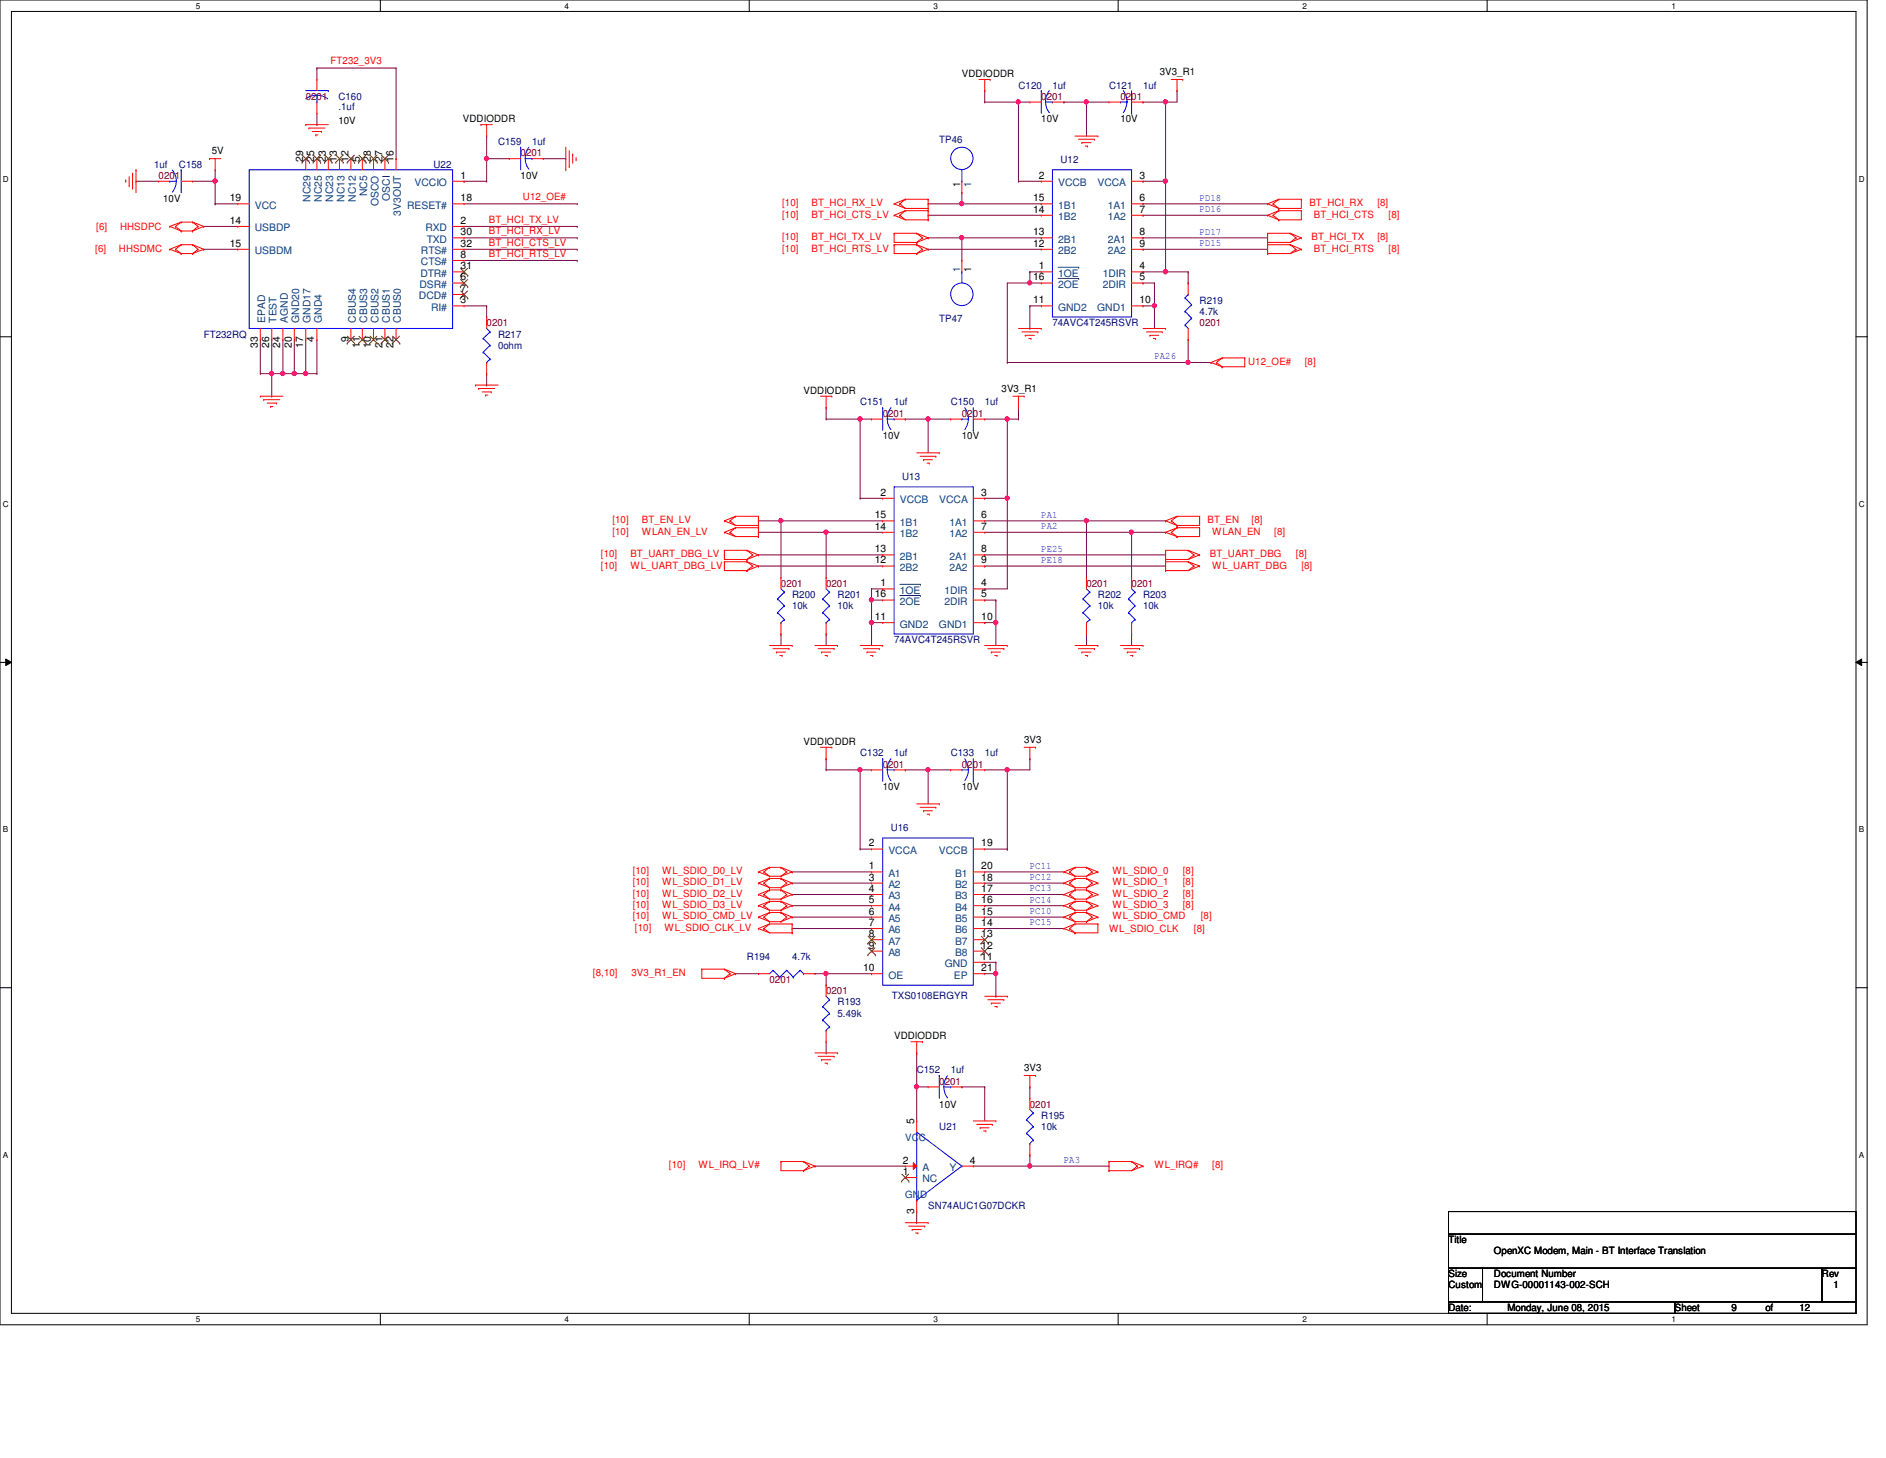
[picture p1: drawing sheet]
<svg xmlns="http://www.w3.org/2000/svg" width="279mm" height="216mm" viewBox="0 0 279 216" stroke-linecap="round" stroke-linejoin="round" font-family="sans-serif">
<defs><g id="words">
<g font-size="1.5" fill="#f00">
<text x="49" y="9.5">FT232_3V3</text>
<text x="77.5" y="29.6">U12_OE#</text>
<text x="14.3" y="34.1">[6]</text>
<text x="17.8" y="34.1">HHSDPC</text>
<text x="72.4" y="33">BT_HCI_TX_LV</text>
<text x="72.4" y="34.7">BT_HCI_RX_LV</text>
<text x="115.9" y="30.5">[10]</text>
<text x="115.9" y="35.6">[10]</text>
<text x="115.9" y="32.2">[10]</text>
<text x="120.2" y="30.5">BT_HCI_RX_LV</text>
<text x="120.2" y="35.6">BT_HCI_TX_LV</text>
<text x="120.2" y="32.2">BT_HCI_CTS_LV</text>
<text x="194" y="30.5">BT_HCI_RX</text>
<text x="194.3" y="35.6">BT_HCI_TX</text>
<text x="194.6" y="32.2">BT_HCI_CTS</text>
<text x="204" y="35.6">[8]</text>
<text x="204" y="30.5">[8]</text>
<text x="205.7" y="32.2">[8]</text>
<text x="14.1" y="37.3">[6]</text>
<text x="17.6" y="37.3">HHSDMC</text>
<text x="72.4" y="36.4">BT_HCI_CTS_LV</text>
<text x="72.4" y="38">BT_HCI_RTS_LV</text>
<text x="115.9" y="37.3">[10]</text>
<text x="120.2" y="37.3">BT_HCI_RTS_LV</text>
<text x="194.6" y="37.3">BT_HCI_RTS</text>
<text x="205.7" y="37.3">[8]</text>
<text x="184.9" y="54">U12_OE#</text>
<text x="193.3" y="54">[8]</text>
<text x="90.7" y="77.5">[10]</text>
<text x="95.1" y="77.5">BT_EN_LV</text>
<text x="178.9" y="77.5">BT_EN</text>
<text x="185.4" y="77.5">[8]</text>
<text x="89" y="82.5">[10]</text>
<text x="90.7" y="79.2">[10]</text>
<text x="93.4" y="82.5">BT_UART_DBG_LV</text>
<text x="95.1" y="79.2">WLAN_EN_LV</text>
<text x="179.2" y="82.5">BT_UART_DBG</text>
<text x="179.6" y="79.2">WLAN_EN</text>
<text x="188.8" y="79.2">[8]</text>
<text x="192" y="82.5">[8]</text>
<text x="89" y="84.2">[10]</text>
<text x="93.4" y="84.2">WL_UART_DBG_LV</text>
<text x="179.6" y="84.2">WL_UART_DBG</text>
<text x="192.8" y="84.2">[8]</text>
<text x="93.7" y="131.1">[10]</text>
<text x="93.7" y="129.5">[10]</text>
<text x="98.1" y="131.1">WL_SDIO_D1_LV</text>
<text x="98.1" y="129.5">WL_SDIO_D0_LV</text>
<text x="164.8" y="131.1">WL_SDIO_1</text>
<text x="164.8" y="129.5">WL_SDIO_0</text>
<text x="175.2" y="131.1">[8]</text>
<text x="175.2" y="129.5">[8]</text>
<text x="93.7" y="134.5">[10]</text>
<text x="93.7" y="132.8">[10]</text>
<text x="93.7" y="136.1">[10]</text>
<text x="94.1" y="137.8">[10]</text>
<text x="98.1" y="134.5">WL_SDIO_D3_LV</text>
<text x="98.1" y="132.8">WL_SDIO_D2_LV</text>
<text x="98.1" y="136.1">WL_SDIO_CMD_LV</text>
<text x="98.4" y="137.8">WL_SDIO_CLK_LV</text>
<text x="164.8" y="134.5">WL_SDIO_3</text>
<text x="164.8" y="132.8">WL_SDIO_2</text>
<text x="164.8" y="136.1">WL_SDIO_CMD</text>
<text x="175.2" y="134.5">[8]</text>
<text x="175.2" y="132.8">[8]</text>
<text x="177.9" y="136.1">[8]</text>
<text x="164.3" y="138">WL_SDIO_CLK</text>
<text x="176.9" y="138">[8]</text>
<text x="87.8" y="144.5">[8,10]</text>
<text x="93.6" y="144.5">3V3_R1_EN</text>
<text x="99.1" y="173">[10]</text>
<text x="103.5" y="173">WL_IRQ_LV#</text>
<text x="171" y="173">WL_IRQ#</text>
<text x="179.6" y="173">[8]</text>
</g>
<g font-size="1.5">
<text x="142.5" y="11.4">VDDIODDR</text>
<text x="171.8" y="11.1">3V3_R1</text>
<text x="31.4" y="22.8">5V</text>
<text x="44.9" y="24" transform="rotate(-90 44.9 24)">29</text>
<text x="46.6" y="24" transform="rotate(-90 46.6 24)">25</text>
<text x="48.3" y="24" transform="rotate(-90 48.3 24)">23</text>
<text x="49.9" y="24" transform="rotate(-90 49.9 24)">13</text>
<text x="50.1" y="18.3">10V</text>
<text x="51.6" y="24" transform="rotate(-90 51.6 24)">12</text>
<text x="53.3" y="24" transform="rotate(-90 53.3 24)">5</text>
<text x="54.9" y="24" transform="rotate(-90 54.9 24)">28</text>
<text x="56.6" y="24" transform="rotate(-90 56.6 24)">27</text>
<text x="58.3" y="24" transform="rotate(-90 58.3 24)">16</text>
<text x="68.6" y="18.1">VDDIODDR</text>
<text x="154.3" y="18.1">10V</text>
<text x="166" y="18.1">10V</text>
<text x="24.2" y="29.9">10V</text>
<text x="34" y="29.8">19</text>
<text x="68.2" y="26.5">1</text>
<text x="68.2" y="29.8">18</text>
<text x="77.1" y="26.5">10V</text>
<text x="142.2" y="27.7" transform="rotate(-90 142.2 27.7)">1</text>
<text x="153" y="29.8">15</text>
<text x="153.9" y="26.5">2</text>
<text x="168.8" y="26.5">3</text>
<text x="168.8" y="29.8">6</text>
<text x="34" y="33.1">14</text>
<text x="68.2" y="33.1">2</text>
<text x="68.2" y="34.8">30</text>
<text x="153" y="31.5">14</text>
<text x="153" y="34.8">13</text>
<text x="168.8" y="31.5">7</text>
<text x="168.8" y="34.8">8</text>
<text x="34" y="36.5">15</text>
<text x="68.2" y="36.5">32</text>
<text x="68.2" y="38.2">8</text>
<text x="68.2" y="39.9">31</text>
<text x="68.2" y="41.5">6</text>
<text x="143.9" y="40.3" transform="rotate(-90 143.9 40.3)">1</text>
<text x="153" y="36.5">12</text>
<text x="153" y="41.5">16</text>
<text x="153.9" y="39.9">1</text>
<text x="168.8" y="36.5">9</text>
<text x="168.8" y="39.9">4</text>
<text x="168.8" y="41.5">5</text>
<text x="68.2" y="43.2">7</text>
<text x="68.2" y="44.9">3</text>
<text x="153" y="44.9">11</text>
<text x="168.8" y="44.9">10</text>
<text x="38.2" y="51.5" transform="rotate(-90 38.2 51.5)">33</text>
<text x="39.9" y="51.5" transform="rotate(-90 39.9 51.5)">26</text>
<text x="41.5" y="51.5" transform="rotate(-90 41.5 51.5)">24</text>
<text x="43.2" y="51.5" transform="rotate(-90 43.2 51.5)">20</text>
<text x="44.9" y="51.5" transform="rotate(-90 44.9 51.5)">17</text>
<text x="46.6" y="50.7" transform="rotate(-90 46.6 50.7)">4</text>
<text x="51.6" y="50.7" transform="rotate(-90 51.6 50.7)">9</text>
<text x="53.3" y="51.5" transform="rotate(-90 53.3 51.5)">11</text>
<text x="54.9" y="51.5" transform="rotate(-90 54.9 51.5)">10</text>
<text x="56.6" y="51.5" transform="rotate(-90 56.6 51.5)">21</text>
<text x="58.3" y="51.5" transform="rotate(-90 58.3 51.5)">22</text>
<text x="119" y="58.4">VDDIODDR</text>
<text x="148.4" y="58">3V3_R1</text>
<text x="130.8" y="65.1">10V</text>
<text x="142.5" y="65.1">10V</text>
<text x="129.6" y="76.8">15</text>
<text x="130.4" y="73.4">2</text>
<text x="145.4" y="73.4">3</text>
<text x="145.4" y="76.8">6</text>
<text x="129.6" y="78.4">14</text>
<text x="129.6" y="81.8">13</text>
<text x="129.6" y="83.4">12</text>
<text x="145.4" y="78.4">7</text>
<text x="145.4" y="81.8">8</text>
<text x="145.4" y="83.4">9</text>
<text x="129.6" y="88.5">16</text>
<text x="130.4" y="86.8">1</text>
<text x="145.4" y="86.8">4</text>
<text x="145.4" y="88.5">5</text>
<text x="129.6" y="91.8">11</text>
<text x="145.4" y="91.8">10</text>
<text x="119" y="110.3">VDDIODDR</text>
<text x="151.7" y="110">3V3</text>
<text x="130.8" y="117.1">10V</text>
<text x="142.5" y="117.1">10V</text>
<text x="128.7" y="125.3">2</text>
<text x="145.4" y="125.3">19</text>
<text x="128.7" y="128.7">1</text>
<text x="128.7" y="130.4">3</text>
<text x="145.4" y="128.7">20</text>
<text x="145.4" y="130.4">18</text>
<text x="128.7" y="132.1">4</text>
<text x="128.7" y="133.7">5</text>
<text x="128.7" y="135.4">6</text>
<text x="128.7" y="137.1">7</text>
<text x="145.4" y="132.1">17</text>
<text x="145.4" y="133.7">16</text>
<text x="145.4" y="135.4">15</text>
<text x="145.4" y="137.1">14</text>
<text x="127.9" y="143.8">10</text>
<text x="128.7" y="138.8">8</text>
<text x="128.7" y="140.5">9</text>
<text x="145.4" y="142.1">11</text>
<text x="145.4" y="138.8">13</text>
<text x="145.4" y="140.5">12</text>
<text x="145.4" y="143.8">21</text>
<text x="132.5" y="153.9">VDDIODDR</text>
<text x="151.7" y="158.6">3V3</text>
<text x="135.4" y="166.5" transform="rotate(-90 135.4 166.5)">5</text>
<text x="139.1" y="164">10V</text>
<text x="133.8" y="172.3">2</text>
<text x="133.8" y="174">1</text>
<text x="143.7" y="172.3">4</text>
<text x="135.4" y="179.7" transform="rotate(-90 135.4 179.7)">3</text>
<text x="214.6" y="184.1">Title</text>
<text x="221.3" y="185.8">OpenXC Modem, Main - BT Interface Translation</text>
<text x="214.6" y="189.1">Size</text>
<text x="214.6" y="190.8">Custom</text>
<text x="221.3" y="189.1">Document Number</text>
<text x="221.3" y="190.8">DWG-00001143-002-SCH</text>
<text x="269.9" y="189.1">Rev</text>
<text x="271.6" y="190.8">1</text>
<text x="214.6" y="194.1">Date:</text>
<text x="223.3" y="194.1">Monday, June 08, 2015</text>
<text x="248.1" y="194.1">Sheet</text>
<text x="256.5" y="194.1">9</text>
<text x="261.5" y="194.1">of</text>
<text x="266.6" y="194.1">12</text>
</g>
<g font-size="1.5" fill="#800000">
<text x="45.3" y="14.8">0201</text>
<text x="154.3" y="14.8">0201</text>
<text x="166" y="14.8">0201</text>
<text x="77.1" y="23.2">0201</text>
<text x="23.5" y="26.5">0201</text>
<text x="72.1" y="48.3">0201</text>
<text x="177.7" y="48.3">0201</text>
<text x="130.8" y="61.7">0201</text>
<text x="142.5" y="61.7">0201</text>
<text x="115.7" y="86.9">0201</text>
<text x="122.4" y="86.9">0201</text>
<text x="161" y="86.9">0201</text>
<text x="167.6" y="86.9">0201</text>
<text x="130.8" y="113.7">0201</text>
<text x="142.5" y="113.7">0201</text>
<text x="114" y="145.5">0201</text>
<text x="122.4" y="147.2">0201</text>
<text x="139.1" y="160.6">0201</text>
<text x="152.6" y="164">0201</text>
</g>
<g font-size="1.5" fill="#000080">
<text x="50.1" y="14.8">C160</text>
<text x="50.1" y="16.3">.1uf</text>
<text x="150.9" y="13.1">C120</text>
<text x="155.9" y="13.1">1uf</text>
<text x="164.3" y="13.1">C121</text>
<text x="169.3" y="13.1">1uf</text>
<text x="73.8" y="21.5">C159</text>
<text x="78.8" y="21.5">1uf</text>
<text x="139.1" y="21.2">TP46</text>
<text x="22.8" y="24.8">1uf</text>
<text x="26.5" y="24.8">C158</text>
<text x="64.2" y="24.8">U22</text>
<text x="157.1" y="24.2">U12</text>
<text x="139.1" y="47.6">TP47</text>
<text x="177.7" y="45">R219</text>
<text x="177.7" y="46.7">4.7k</text>
<text x="30.2" y="50">FT232RQ</text>
<text x="73.8" y="50">R217</text>
<text x="73.8" y="51.6">0ohm</text>
<text x="155.9" y="48.3">74AVC4T245RSVR</text>
<text x="127.4" y="60">C151</text>
<text x="132.5" y="60">1uf</text>
<text x="140.8" y="60">C150</text>
<text x="145.9" y="60">1uf</text>
<text x="133.6" y="71.1">U13</text>
<text x="117.3" y="88.6">R200</text>
<text x="124.1" y="88.6">R201</text>
<text x="162.6" y="88.6">R202</text>
<text x="169.3" y="88.6">R203</text>
<text x="117.3" y="90.2">10k</text>
<text x="124.1" y="90.2">10k</text>
<text x="132.5" y="95.2">74AVC4T245RSVR</text>
<text x="162.6" y="90.2">10k</text>
<text x="169.3" y="90.2">10k</text>
<text x="127.4" y="112">C132</text>
<text x="132.5" y="112">1uf</text>
<text x="140.8" y="112">C133</text>
<text x="145.9" y="112">1uf</text>
<text x="132" y="123.1">U16</text>
<text x="110.7" y="142.2">R194</text>
<text x="117.3" y="142.2">4.7k</text>
<text x="124.1" y="148.9">R193</text>
<text x="132.1" y="147.9">TXS0108ERGYR</text>
<text x="124.1" y="150.6">5.49k</text>
<text x="135.8" y="159">C152</text>
<text x="140.8" y="159">1uf</text>
<text x="139.1" y="167.3">U21</text>
<text x="154.3" y="165.7">R195</text>
<text x="154.3" y="167.3">10k</text>
<text x="137.5" y="179.1">SN74AUC1G07DCKR</text>
</g>
<g font-size="1.5" fill="#004080">
<text x="46" y="29.9" transform="rotate(-90 46 29.9)">NC29</text>
<text x="47.7" y="29.9" transform="rotate(-90 47.7 29.9)">NC25</text>
<text x="49.4" y="29.9" transform="rotate(-90 49.4 29.9)">NC23</text>
<text x="51" y="29.9" transform="rotate(-90 51 29.9)">NC13</text>
<text x="52.7" y="29.9" transform="rotate(-90 52.7 29.9)">NC12</text>
<text x="54.4" y="29" transform="rotate(-90 54.4 29)">NC5</text>
<text x="57.7" y="29.7" transform="rotate(-90 57.7 29.7)">OSCI</text>
<text x="61.4" y="27.6">VCCIO</text>
<text x="143.9" y="27.7" transform="rotate(-90 143.9 27.7)">1</text>
<text x="156.8" y="27.6">VCCB</text>
<text x="162.6" y="27.6">VCCA</text>
<text x="37.8" y="30.9">VCC</text>
<text x="37.8" y="34.2">USBDP</text>
<text x="56" y="30.5" transform="rotate(-90 56 30.5)">OSCO</text>
<text x="59.4" y="31.9" transform="rotate(-90 59.4 31.9)">3V3OUT</text>
<text x="60.3" y="30.9">RESET#</text>
<text x="63" y="34.2">RXD</text>
<text x="63.2" y="35.9">TXD</text>
<text x="156.8" y="30.9">1B1</text>
<text x="156.8" y="32.6">1B2</text>
<text x="156.8" y="35.9">2B1</text>
<text x="164.1" y="30.9">1A1</text>
<text x="164.1" y="32.6">1A2</text>
<text x="164.1" y="35.9">2A1</text>
<text x="37.8" y="37.6">USBDM</text>
<text x="62.3" y="41">DTR#</text>
<text x="62.4" y="37.6">RTS#</text>
<text x="62.4" y="39.3">CTS#</text>
<text x="142.2" y="40.3" transform="rotate(-90 142.2 40.3)">1</text>
<text x="156.8" y="37.6">2B2</text>
<text x="156.8" y="41">1OE</text>
<text x="163.4" y="41">1DIR</text>
<text x="164.1" y="37.6">2A2</text>
<text x="39.3" y="47.8" transform="rotate(-90 39.3 47.8)">EPAD</text>
<text x="41" y="47.8" transform="rotate(-90 41 47.8)">TEST</text>
<text x="42.6" y="47.8" transform="rotate(-90 42.6 47.8)">AGND</text>
<text x="44.3" y="47.8" transform="rotate(-90 44.3 47.8)">GND20</text>
<text x="46" y="47.8" transform="rotate(-90 46 47.8)">GND17</text>
<text x="47.7" y="47.8" transform="rotate(-90 47.7 47.8)">GND4</text>
<text x="52.7" y="47.8" transform="rotate(-90 52.7 47.8)">CBUS4</text>
<text x="54.4" y="47.8" transform="rotate(-90 54.4 47.8)">CBUS3</text>
<text x="56" y="47.8" transform="rotate(-90 56 47.8)">CBUS2</text>
<text x="57.7" y="47.8" transform="rotate(-90 57.7 47.8)">CBUS1</text>
<text x="59.4" y="47.8" transform="rotate(-90 59.4 47.8)">CBUS0</text>
<text x="62.1" y="44.3">DCD#</text>
<text x="62.1" y="42.6">DSR#</text>
<text x="63.9" y="46">RI#</text>
<text x="156.8" y="42.6">2OE</text>
<text x="156.8" y="46">GND2</text>
<text x="162.6" y="46">GND1</text>
<text x="163.4" y="42.6">2DIR</text>
<text x="133.3" y="74.5">VCCB</text>
<text x="133.3" y="77.9">1B1</text>
<text x="139.1" y="74.5">VCCA</text>
<text x="140.7" y="77.9">1A1</text>
<text x="133.3" y="79.5">1B2</text>
<text x="133.3" y="82.9">2B1</text>
<text x="140.7" y="79.5">1A2</text>
<text x="140.7" y="82.9">2A1</text>
<text x="133.3" y="84.5">2B2</text>
<text x="133.3" y="87.9">1OE</text>
<text x="133.3" y="89.6">2OE</text>
<text x="139.9" y="87.9">1DIR</text>
<text x="139.9" y="89.6">2DIR</text>
<text x="140.7" y="84.5">2A2</text>
<text x="133.3" y="92.9">GND2</text>
<text x="139.1" y="92.9">GND1</text>
<text x="131.6" y="126.4">VCCA</text>
<text x="131.6" y="129.8">A1</text>
<text x="131.6" y="131.5">A2</text>
<text x="139.1" y="126.4">VCCB</text>
<text x="141.5" y="129.8">B1</text>
<text x="141.5" y="131.5">B2</text>
<text x="131.6" y="133.2">A3</text>
<text x="131.6" y="134.8">A4</text>
<text x="131.6" y="136.5">A5</text>
<text x="141.5" y="133.2">B3</text>
<text x="141.5" y="134.8">B4</text>
<text x="141.5" y="136.5">B5</text>
<text x="131.6" y="138.2">A6</text>
<text x="131.6" y="139.9">A7</text>
<text x="131.6" y="141.6">A8</text>
<text x="140" y="143.2">GND</text>
<text x="141.5" y="138.2">B6</text>
<text x="141.5" y="139.9">B7</text>
<text x="141.5" y="141.6">B8</text>
<text x="131.6" y="144.9">OE</text>
<text x="141.3" y="144.9">EP</text>
<text x="134.1" y="169">VCC</text>
<text x="136.7" y="173.4">A</text>
<text x="140.7" y="173.4">Y</text>
<text x="134.1" y="177.4">GND</text>
<text x="136.7" y="175.1">NC</text>
</g>
<g font-size="1.5" fill="#00f">
<text x="177.7" y="29.8">PD18</text>
<text x="177.7" y="34.8">PD17</text>
<text x="177.7" y="31.4">PD16</text>
<text x="177.7" y="36.4">PD15</text>
<text x="171" y="53.2">PA26</text>
<text x="154.3" y="76.7">PA1</text>
<text x="154.3" y="81.7">PE25</text>
<text x="154.3" y="83.4">PE18</text>
<text x="154.3" y="78.4">PA2</text>
<text x="152.6" y="130.3">PC12</text>
<text x="152.6" y="132">PC13</text>
<text x="152.6" y="128.7">PC11</text>
<text x="152.6" y="133.7">PC14</text>
<text x="152.6" y="135.3">PC10</text>
<text x="152.6" y="137">PC15</text>
<text x="157.6" y="172.3">PA3</text>
</g>
<g font-size="1.2">
<text x="29" y="1.3">5</text>
<text x="83.7" y="1.3">4</text>
<text x="138.3" y="1.3">3</text>
<text x="193" y="1.3">2</text>
<text x="247.6" y="1.3">1</text>
<text x=".4" y="26.9">D</text>
<text x="275.4" y="26.9">D</text>
<text x=".4" y="75.1">C</text>
<text x="275.4" y="75.1">C</text>
<text x=".4" y="123.3">B</text>
<text x="275.4" y="123.3">B</text>
<text x=".4" y="171.4">A</text>
<text x="275.4" y="171.4">A</text>
<text x="29" y="195.7">5</text>
<text x="83.7" y="195.7">4</text>
<text x="138.3" y="195.7">3</text>
<text x="193" y="195.7">2</text>
<text x="247.6" y="195.7">1</text>
</g>
</g></defs>
<path d="M0 0h276.6v196.2h-276.6zM1.7 1.7h273.3v192.8h-273.3z" fill="none" stroke="#000" stroke-width=".15"/>
<g fill="#fff">
<path d="M29 .2h.6v1.3h-.6z"/>
<path d="M29 194.6h.6v1.4h-.6z"/>
</g>
<path d="M56.3 0v1.7M56.3 194.5v1.7" fill="none" stroke="#000" stroke-width=".15"/>
<g fill="#fff">
<path d="M83.7 .2h.6v1.3h-.6z"/>
<path d="M83.7 194.6h.6v1.4h-.6z"/>
</g>
<path d="M111 0v1.7M111 194.5v1.7" fill="none" stroke="#000" stroke-width=".15"/>
<g fill="#fff">
<path d="M138.3 .2h.6v1.3h-.6z"/>
<path d="M138.3 194.6h.6v1.4h-.6z"/>
</g>
<path d="M165.7 0v1.7M165.7 194.5v1.7" fill="none" stroke="#000" stroke-width=".15"/>
<g fill="#fff">
<path d="M193 .2h.6v1.3h-.6z"/>
<path d="M193 194.6h.6v1.4h-.6z"/>
</g>
<path d="M220.3 0v1.7M220.3 194.5v1.7" fill="none" stroke="#000" stroke-width=".15"/>
<g fill="#fff">
<path d="M247.6 .2h.6v1.3h-.6z"/>
<path d="M247.6 194.6h.6v1.4h-.6z"/>
<path d="M.4 25.8h.9v1.3h-.9z"/>
<path d="M275.4 25.8h.8v1.3h-.8z"/>
<path d="M.4 74h.9v1.3h-.9z"/>
<path d="M275.4 74h.8v1.3h-.8z"/>
</g>
<path d="M0 49.9h1.7M275 49.9h1.6" fill="none" stroke="#000" stroke-width=".15"/>
<g fill="#fff">
<path d="M.4 122.2h.8v1.3h-.8z"/>
<path d="M275.4 122.2h.7v1.3h-.7z"/>
</g>
<path d="M0 98.1h1.7M.8 97.6l.9 .5-.9 .5zM275 98.1l.8-.5v1zM275 98.1h1.6" fill="none" stroke="#000" stroke-width=".15"/>
<path d="M.8 97.6l.9 .5-.9 .5zM275 98.1l.8-.5v1z" fill="#000"/>
<g fill="#fff">
<path d="M.4 170.3h.8v1.4h-.8z"/>
<path d="M275.4 170.3h.7v1.4h-.7z"/>
</g>
<path d="M0 146.3h1.7M275 146.3h1.6" fill="none" stroke="#000" stroke-width=".15"/>
<path d="M137.5 35.2h.1M137.5 35.2h5" fill="none" stroke="#800040" stroke-width=".15"/>
<circle cx="142.5" cy="35.2" r=".32" fill="#f0f"/>
<circle cx="142.5" cy="35.2" r=".32" fill="none" stroke="#f0f" stroke-width=".15"/>
<path d="M145.9 15.1h.1M145.9 15.1h5M150.9 15.1h.1M150.9 15.1v11.7M137.5 36.9h.1M137.5 36.9h16.8M169.3 40.3h.1M169.3 40.3h3.4" fill="none" stroke="#800040" stroke-width=".15"/>
<circle cx="150.9" cy="15.1" r=".32" fill="#f0f"/>
<circle cx="150.9" cy="15.1" r=".32" fill="none" stroke="#f0f" stroke-width=".15"/>
<g fill="none" stroke="#800040" stroke-width=".15">
<path d="M150.9 15.1h.1M150.9 15.1h1.7M157.6 15.1h.1M157.6 15.1h6.7M161 15.1h.1M169.3 15.1h.1M169.3 15.1h3.4M137.5 31.9h.1M137.5 31.9h16.8M150.9 26.8h.1M150.9 26.8h3.4M169.3 31.9h.1"/>
<path d="M169.3 35.2h.1M169.3 36.9h.1M169.3 31.9h18.5M169.3 35.2h18.5M169.3 36.9h18.5"/>
</g>
<circle cx="160.9" cy="15.1" r=".32" fill="#f0f"/>
<circle cx="160.9" cy="15.1" r=".32" fill="none" stroke="#f0f" stroke-width=".15"/>
<path d="M161 15.1h.1M161 15.1v5.1M137.5 30.2h.1M137.5 30.2h5" fill="none" stroke="#800040" stroke-width=".15"/>
<circle cx="142.5" cy="30.2" r=".32" fill="#f0f"/>
<circle cx="142.5" cy="30.2" r=".32" fill="none" stroke="#f0f" stroke-width=".15"/>
<path d="M145.9 13.4h.1M145.9 13.4v1.7M172.7 15.1h.1M172.7 15.1v11.7h-3.4M169.3 26.8h.1M169.3 30.2h.1M169.3 30.2h18.5" fill="none" stroke="#800040" stroke-width=".15"/>
<circle cx="172.7" cy="26.8" r=".32" fill="#f0f"/>
<circle cx="172.7" cy="26.8" r=".32" fill="none" stroke="#f0f" stroke-width=".15"/>
<circle cx="172.7" cy="15.1" r=".32" fill="#f0f"/>
<circle cx="172.7" cy="15.1" r=".32" fill="none" stroke="#f0f" stroke-width=".15"/>
<path d="M174.4 13.4h.1M174.4 13.4v1.7M127.4 114h.1M127.4 114v11.7" fill="none" stroke="#800040" stroke-width=".15"/>
<circle cx="127.4" cy="114" r=".32" fill="#f0f"/>
<circle cx="127.4" cy="114" r=".32" fill="none" stroke="#f0f" stroke-width=".15"/>
<g fill="none" stroke="#800040" stroke-width=".15">
<path d="M122.4 114h.1M122.4 114h5M137.5 114h.1M137.5 114h3.3M145.9 114h3.3M149.2 114h.1M117.3 129.1h.1M117.3 132.5h.1M117.3 134.1h.1M117.3 130.8h.1M117.3 129.1h11.8M117.3 132.5h11.8"/>
<path d="M117.3 134.1h11.8M117.3 130.8h11.8M127.4 125.7h.1M127.4 125.7h1.7M145.9 134.1h.1M145.9 132.5h.1M145.9 130.8h.1M145.9 132.5h11.7M145.9 134.1h11.7M145.9 130.8h11.7"/>
</g>
<circle cx="137.5" cy="114" r=".32" fill="#f0f"/>
<circle cx="137.5" cy="114" r=".32" fill="none" stroke="#f0f" stroke-width=".15"/>
<path d="M127.4 114h.1M127.4 114h1.7M134.1 114h.1M134.1 114h3.4M137.5 114h.1M137.5 114v5M145.9 125.7h3.3M149.2 125.7h.1M152.6 172.7h11.7M164.3 172.7h.1" fill="none" stroke="#800040" stroke-width=".15"/>
<circle cx="152.5" cy="172.7" r=".32" fill="#f0f"/>
<circle cx="152.5" cy="172.7" r=".32" fill="none" stroke="#f0f" stroke-width=".15"/>
<path d="M169.3 45.3h.1M169.3 45.3h1.7M122.4 112.4h.1M122.4 112.4v1.6M145.9 129.1h.1M145.9 137.5h.1M145.9 135.8h.1M145.9 129.1h11.7M145.9 137.5h11.7M145.9 135.8h11.7M120.7 172.7h.1M120.7 172.7h13.4" fill="none" stroke="#800040" stroke-width=".15"/>
<circle cx="171" cy="45.3" r=".32" fill="#f0f"/>
<circle cx="171" cy="45.3" r=".32" fill="none" stroke="#f0f" stroke-width=".15"/>
<path d="M152.6 45.3h.1M152.6 48.6h.1M152.6 41.9h.1M152.6 45.3h1.7M152.6 45.3v3.3M152.6 41.9h1.7M171 45.3h.1M171 45.3v3.3" fill="none" stroke="#800040" stroke-width=".15"/>
<circle cx="152.5" cy="41.9" r=".32" fill="#f0f"/>
<circle cx="152.5" cy="41.9" r=".32" fill="none" stroke="#f0f" stroke-width=".15"/>
<g fill="none" stroke="#800040" stroke-width=".15">
<path d="M172.7 26.8h.1M172.7 26.8v13.5M152.6 40.3h.1M152.6 40.3h1.7M152.6 40.3v1.6M169.3 41.9h.1M169.3 41.9h1.7M171 41.9h.1M171 41.9v3.4M122.4 62.1h.1M122.4 62.1h5M127.4 62.1h.1"/>
<path d="M127.4 62.1v11.7M112.4 82.2h.1M112.4 83.8h.1M112.4 82.2h18.4M112.4 83.8h18.4M145.9 87.2h.1M145.9 87.2h3.3"/>
</g>
<circle cx="127.4" cy="62" r=".32" fill="#f0f"/>
<circle cx="127.4" cy="62" r=".32" fill="none" stroke="#f0f" stroke-width=".15"/>
<path d="M112.4 78.8h.1M112.4 78.8h10M127.4 73.8h.1M127.4 73.8h3.4M145.9 78.8h21.7M167.6 78.8h.1" fill="none" stroke="#800040" stroke-width=".15"/>
<circle cx="167.6" cy="78.8" r=".32" fill="#f0f"/>
<circle cx="167.6" cy="78.8" r=".32" fill="none" stroke="#f0f" stroke-width=".15"/>
<path d="M137.5 62.1h.1M137.5 62.1h3.3M145.9 62.1h3.3M149.2 62.1h.1M145.9 82.2h.1M145.9 83.8h.1M145.9 82.2h26.8M145.9 83.8h26.8" fill="none" stroke="#800040" stroke-width=".15"/>
<circle cx="137.5" cy="62" r=".32" fill="#f0f"/>
<circle cx="137.5" cy="62" r=".32" fill="none" stroke="#f0f" stroke-width=".15"/>
<g fill="none" stroke="#800040" stroke-width=".15">
<path d="M112.4 77.1h.1M112.4 77.1h3.3M122.4 60.4h.1M122.4 60.4v1.7M127.4 62.1h.1M127.4 62.1h1.7M134.1 62.1h.1M134.1 62.1h3.4M137.5 62.1h.1M137.5 62.1v5M145.9 73.8h.1M145.9 77.1h15.1"/>
<path d="M145.9 73.8h3.3M161 77.1h.1"/>
</g>
<circle cx="160.9" cy="77.1" r=".32" fill="#f0f"/>
<circle cx="160.9" cy="77.1" r=".32" fill="none" stroke="#f0f" stroke-width=".15"/>
<path d="M149.2 62.1h.1M149.2 62.1v11.7" fill="none" stroke="#800040" stroke-width=".15"/>
<circle cx="149.2" cy="62" r=".32" fill="#f0f"/>
<circle cx="149.2" cy="62" r=".32" fill="none" stroke="#f0f" stroke-width=".15"/>
<path d="M150.9 60.4h.1M150.9 60.4v1.7M129.1 92.2h.1M129.1 88.9h.1M129.1 92.2h1.7M129.1 88.9v6.7M129.1 88.9h1.7M145.9 92.2h.1M145.9 92.2h1.6M147.5 92.2h.1M147.5 92.2v3.4" fill="none" stroke="#800040" stroke-width=".15"/>
<circle cx="129.1" cy="92.2" r=".32" fill="#f0f"/>
<circle cx="129.1" cy="92.2" r=".32" fill="none" stroke="#f0f" stroke-width=".15"/>
<path d="M129.1 87.2h.1M129.1 87.2h1.7M129.1 87.2v1.7" fill="none" stroke="#800040" stroke-width=".15"/>
<circle cx="129.1" cy="88.8" r=".32" fill="#f0f"/>
<circle cx="129.1" cy="88.8" r=".32" fill="none" stroke="#f0f" stroke-width=".15"/>
<path d="M145.9 88.9h.1M145.9 88.9h1.6M147.5 88.9h.1M147.5 88.9v3.3" fill="none" stroke="#800040" stroke-width=".15"/>
<circle cx="147.5" cy="92.2" r=".32" fill="#f0f"/>
<circle cx="147.5" cy="92.2" r=".32" fill="none" stroke="#f0f" stroke-width=".15"/>
<path d="M149.2 73.8h.1M149.2 73.8v13.4" fill="none" stroke="#800040" stroke-width=".15"/>
<circle cx="149.2" cy="73.8" r=".32" fill="#f0f"/>
<circle cx="149.2" cy="73.8" r=".32" fill="none" stroke="#f0f" stroke-width=".15"/>
<path d="M115.7 77.1h.1M115.7 77.1v8.4M115.7 77.1h15.1M115.7 93.9h.1M115.7 93.9v1.7M122.4 93.9h.1M122.4 93.9v1.7" fill="none" stroke="#800040" stroke-width=".15"/>
<circle cx="115.7" cy="77.1" r=".32" fill="#f0f"/>
<circle cx="115.7" cy="77.1" r=".32" fill="none" stroke="#f0f" stroke-width=".15"/>
<path d="M122.4 78.8h.1M122.4 78.8v6.7M122.4 78.8h8.4" fill="none" stroke="#800040" stroke-width=".15"/>
<circle cx="122.4" cy="78.8" r=".32" fill="#f0f"/>
<circle cx="122.4" cy="78.8" r=".32" fill="none" stroke="#f0f" stroke-width=".15"/>
<g fill="none" stroke="#800040" stroke-width=".15">
<path d="M117.3 135.8h.1M117.3 137.5h.1M117.3 135.8h11.8M117.3 137.5h11.8M109 144.2h.1M109 144.2h3.4M120.7 144.2h8.4M122.4 144.2h.1M122.4 145.9h.1M122.4 144.2v1.7M129.1 144.2h.1M145.9 144.2h1.6"/>
<path d="M147.5 144.2h.1M147.5 147.5h.1M147.5 144.2v3.3"/>
</g>
<circle cx="122.4" cy="144.2" r=".32" fill="#f0f"/>
<circle cx="122.4" cy="144.2" r=".32" fill="none" stroke="#f0f" stroke-width=".15"/>
<path d="M149.2 114h.1M149.2 114h3.4M149.2 114v11.7M149.2 125.7h.1M122.4 155.9h.1M122.4 154.3v1.6" fill="none" stroke="#800040" stroke-width=".15"/>
<circle cx="149.2" cy="114" r=".32" fill="#f0f"/>
<circle cx="149.2" cy="114" r=".32" fill="none" stroke="#f0f" stroke-width=".15"/>
<g fill="none" stroke="#800040" stroke-width=".15">
<path d="M172.7 15.1h.1M172.7 15.1h1.7M149.2 62.1h1.7M150.9 62.1h.1M152.6 112.4h.1M152.6 112.4v1.6M135.8 155.9h.1M135.8 155.9v10.1M135.8 161h.1M135.8 161h1.7M142.5 161h.1M142.5 161h3.4"/>
<path d="M145.9 161h.1M145.9 161v5"/>
</g>
<circle cx="135.8" cy="160.9" r=".32" fill="#f0f"/>
<circle cx="135.8" cy="160.9" r=".32" fill="none" stroke="#f0f" stroke-width=".15"/>
<g fill="none" stroke="#800040" stroke-width=".15">
<path d="M161 77.1h.1M161 77.1v8.4M161 77.1h11.7M167.6 78.8h.1M167.6 78.8v6.7M167.6 78.8h5.1M172.7 77.1h.1M172.7 78.8h.1M161 93.9h.1M161 93.9v1.7M167.6 93.9h.1M167.6 93.9v1.7"/>
<path d="M145.9 142.5h1.6M147.5 142.5h.1M147.5 144.2h.1M147.5 142.5v1.7M135.8 179.4v1.7M144.2 172.7h8.4M152.6 172.7h.1M152.6 171h.1M152.6 161h.1M152.6 161v1.6M152.6 171v1.7M135.8 181.1h.1"/>
</g>
<circle cx="147.5" cy="144.2" r=".32" fill="#f0f"/>
<circle cx="147.5" cy="144.2" r=".32" fill="none" stroke="#f0f" stroke-width=".15"/>
<g fill="none" stroke="#800040" stroke-width=".15">
<path d="M142.5 28.5h.1M142.5 30.2h.1M142.5 35.2h.1M142.5 28.5v1.7M142.5 35.2v3.4M142.5 30.2h11.8M142.5 35.2h11.8M40.3 50.3h.1M40.3 50.3v5M45.3 55.3h.1M45.3 55.3h1.6M46.9 55.3h.1"/>
<path d="M46.9 50.3v5"/>
</g>
<circle cx="40.2" cy="55.3" r=".32" fill="#f0f"/>
<circle cx="40.2" cy="55.3" r=".32" fill="none" stroke="#f0f" stroke-width=".15"/>
<path d="M41.9 55.3h.1M41.9 50.3v5" fill="none" stroke="#800040" stroke-width=".15"/>
<circle cx="41.9" cy="55.3" r=".32" fill="#f0f"/>
<circle cx="41.9" cy="55.3" r=".32" fill="none" stroke="#f0f" stroke-width=".15"/>
<path d="M41.9 55.3h.1M41.9 55.3h1.7M43.6 55.3h.1M43.6 50.3v5" fill="none" stroke="#800040" stroke-width=".15"/>
<circle cx="43.6" cy="55.3" r=".32" fill="#f0f"/>
<circle cx="43.6" cy="55.3" r=".32" fill="none" stroke="#f0f" stroke-width=".15"/>
<path d="M45.3 55.3h.1M45.3 50.3v5" fill="none" stroke="#800040" stroke-width=".15"/>
<circle cx="45.3" cy="55.3" r=".32" fill="#f0f"/>
<circle cx="45.3" cy="55.3" r=".32" fill="none" stroke="#f0f" stroke-width=".15"/>
<path d="M31.9 30.2h.1M31.9 26.8h.1M31.9 30.2h3.3M31.9 25.1v1.7M40.3 58.7h.1M40.3 55.3h.1M40.3 55.3h1.6M40.3 55.3v3.4M43.6 55.3h.1M43.6 55.3h1.7" fill="none" stroke="#800040" stroke-width=".15"/>
<circle cx="31.9" cy="26.8" r=".32" fill="#f0f"/>
<circle cx="31.9" cy="26.8" r=".32" fill="none" stroke="#f0f" stroke-width=".15"/>
<g fill="none" stroke="#800040" stroke-width=".15">
<path d="M20.2 26.8h.1M20.2 26.8h3.3M28.5 26.8h3.4M30.2 33.5h.1M30.2 36.9h.1M30.2 33.5h5M30.2 36.9h5M31.9 26.8h.1M31.9 30.2h.1M31.9 26.8v3.4M68.7 26.8h.1M68.7 26.8h3.4"/>
<path d="M68.7 33.5h16.8M68.7 36.9h16.8M68.7 35.2h16.8M68.7 38.6h16.8M72.1 23.5h.1M72.1 26.8h.1M72.1 20.2v6.6M72.1 23.5h3.3M85.5 33.5h.1M85.5 35.2h.1M85.5 36.9h.1M85.5 38.6h.1"/>
<path d="M68.7 45.3h3.4M72.1 45.3h.1M72.1 46.9h.1M72.1 57h.1M72.1 45.3v1.6M72.1 55.3v1.7"/>
</g>
<circle cx="72.1" cy="23.5" r=".32" fill="#f0f"/>
<circle cx="72.1" cy="23.5" r=".32" fill="none" stroke="#f0f" stroke-width=".15"/>
<g fill="none" stroke="#800040" stroke-width=".15">
<path d="M46.9 10.1h.1M46.9 18.5h.1M46.9 10.1v1.7M46.9 16.8v1.7M46.9 10.1h11.8M58.7 10.1h.1M58.7 10.1v13.4M58.7 23.5h.1M68.7 30.2h16.8M80.5 23.5h3.3M83.8 23.5h.1M85.5 30.2h.1"/>
<path d="M172.7 40.3h3.3M176 40.3h.1"/>
</g>
<circle cx="172.7" cy="40.2" r=".32" fill="#f0f"/>
<circle cx="172.7" cy="40.2" r=".32" fill="none" stroke="#f0f" stroke-width=".15"/>
<path d="M149.2 53.7h.1M149.2 53.7h26.8M152.6 41.9h.1M152.6 41.9h-3.4v11.8M176 41.9h.1M176 53.7h.1M176 50.3h.1M176 40.3v1.6M176 50.3v3.4" fill="none" stroke="#800040" stroke-width=".15"/>
<circle cx="176" cy="53.7" r=".32" fill="#f0f"/>
<circle cx="176" cy="53.7" r=".32" fill="none" stroke="#f0f" stroke-width=".15"/>
<path d="M38.6 55.3h.1M38.6 50.3v5M38.6 55.3h1.7M40.3 55.3h.1M176 53.7h3.4M179.4 53.7h.1" fill="none" stroke="#800040" stroke-width=".15"/>
<g fill="none" stroke="#f00" stroke-width=".15">
<path d="M45.3 18.5h.1M45.3 18.5h3.3M45.8 19h.1M45.8 19h2.3M46.3 19.5h1.3M46.8 20h.1M46.8 20h.3M46.9 11.8h.1M46.9 16.8h.1M46.9 11.8v1.6M46.9 15.1v1.7M47.6 19.5h.1"/>
<path d="M71.2 18.5h.1M71.2 18.5h1.7M72.1 18.5v1.7M145 11.8h1.7M145.9 13.4h.1M145.9 11.8v1.6M146.7 11.8h.1M152.6 15.1h.1M152.6 15.1h1.7M155.9 15.1h1.7M157.6 15.1h.1M164.3 15.1h.1"/>
<path d="M164.3 15.1h1.7M167.6 15.1h1.7M169.3 15.1h.1M173.5 11.8h1.7M174.4 13.4h.1M174.4 11.8v1.6M175.2 11.8h.1M18.6 26.7h.1M18.6 26.7v.3M19.1 27.5h.1M19.1 26.2v1.3M19.6 25.7h.1"/>
<path d="M19.6 25.7v2.3M20.2 25.1h.1M20.2 25.1v3.4M25.1 36.9h.1M25.1 33.5h.1M25.1 36.9l1.7 .6M25.1 33.5l1.7 .7M26 36.9h.1M26 33.5h.1M26 36.9l.8 .6M26 33.5l.8 .7M26.8 37.5h.1"/>
<path d="M26.8 36.2h.1M26.8 34.2h.1M26.8 32.9h.1M26.8 37.5h1.7M26.8 36.2h1.7M26.8 36.2l-1.7 .7M26.8 36.2l-.8 .7M26.8 34.2h1.7M26.8 32.9h1.7M26.8 32.9l-1.7 .6M26.8 32.9l-.8 .6M28.5 36.2h.1"/>
<path d="M28.5 37.5h.1M28.5 32.9h.1M28.5 34.2h.1M28.5 36.2l1.7 .7M28.5 36.2l.8 .7M28.5 32.9l1.7 .6M28.5 32.9l.8 .6M29.3 36.9h.1M29.3 33.5h.1M29.3 36.9l-.8 .6M29.3 33.5l-.8 .7M30.2 36.9h.1"/>
<path d="M30.2 33.5h.1M30.2 36.9l-1.7 .6M30.2 33.5l-1.7 .7M31 23.5h.1M31 23.5h1.7M31.9 25.1h.1M31.9 23.5v1.6M35.2 30.2h.1M35.2 33.5h.1M35.2 36.9h.1M35.2 30.2h1.7M35.2 36.9h1.7"/>
<path d="M35.2 33.5h1.7M45.3 23.5h.1M45.3 23.5v1.6M46.9 23.5h.1M46.9 23.5v1.6M48.6 23.5h.1M48.6 23.5v1.6M50.3 23.5h.1M50.3 23.5v1.6M52 23.5h.1M52 23.5v1.6M53.7 23.5h.1"/>
<path d="M53.7 23.5v1.6M55.3 23.5h.1M55.3 23.5v1.6M57 23.5h.1M57 23.5v1.6M58.7 23.5h.1M58.7 23.5v1.6M67.1 26.8h1.6M67.1 30.2h1.6M67.1 35.2h1.6M67.1 36.9h1.6M67.1 33.5h1.6"/>
<path d="M67.1 38.6h1.6M68.7 26.8h.1M68.7 30.2h.1M68.7 33.5h.1M68.7 35.2h.1M68.7 36.9h.1M68.7 38.6h.1M72.1 20.2h.1M75.4 23.5h.1M75.4 23.5h1.7M78.8 23.5h1.7M80.5 23.5h.1"/>
<path d="M83.8 25.1h.1M83.8 21.8v3.3M84.3 24.7h.1M84.3 22.3v2.4M84.8 22.8h.1M84.8 22.8v1.4M85.3 23.7h.1M85.3 23.3v.4M132.5 30.2h.1M132.5 34.5h.1M132.5 31.9h.1M132.5 36.2h.1"/>
<path d="M132.5 30.2l1.6 .7M132.5 34.5v1.4h3.3M132.5 34.5h3.3M132.5 36.2v1.3h3.3M132.5 31.9l1.6 .7M132.5 36.2h3.3M133.3 30.2h.1M133.3 31.9h.1M133.3 30.2l.8 .7M133.3 31.9l.8 .7M134.1 29.5h.1M134.1 31.2h.1"/>
<path d="M134.1 30.9h3.4M134.1 29.5l-1.6 .7M134.1 29.5h3.4M134.1 29.5l-.8 .7M134.1 32.6h3.4M134.1 31.2l-1.6 .7M134.1 31.2h3.4M134.1 31.2l-.8 .7M135.8 35.9h.1M135.8 34.5h.1M135.8 37.5h.1M135.8 36.2h.1"/>
<path d="M135.8 34.5l1.7 .7M135.8 34.5l.9 .7M135.8 36.2l1.7 .7M135.8 36.2l.9 .7M136.7 35.2h.1M136.7 36.9h.1M136.7 35.2l-.9 .7M136.7 36.9l-.9 .6M137.5 30.9h.1M137.5 29.5h.1M137.5 35.2h.1M137.5 32.6h.1"/>
<path d="M137.5 31.2h.1M137.5 36.9h.1M137.5 29.5v1.4M137.5 31.2v1.4M137.5 35.2l-1.7 .7M137.5 36.9l-1.7 .6M142.5 28.5h.1M142.5 26.8v1.7M154.3 26.8h.1M154.3 30.2h.1M154.3 31.9h.1M154.3 35.2h.1"/>
<path d="M154.3 36.9h.1M154.3 26.8h1.6M154.3 30.2h1.6M154.3 31.9h1.6M154.3 35.2h1.6M154.3 36.9h1.6M159.3 20.2h3.3M159.8 20.6h2.3M160.3 21.1h.1M160.3 21.1h1.3M160.8 21.6h.3M161.1 21.6h.1"/>
<path d="M162.1 20.6h.1M162.6 20.2h.1M167.6 26.8h1.7M167.6 30.2h1.7M167.6 31.9h1.7M167.6 35.2h1.7M167.6 36.9h1.7M169.3 26.8h.1M169.3 30.2h.1M169.3 31.9h.1M169.3 35.2h.1M169.3 36.9h.1"/>
<path d="M187.8 35.9h.1M187.8 34.5h.1M187.8 30.2h.1M187.8 37.5h.1M187.8 36.2h.1M187.8 31.9h.1M187.8 35.9h3.3M187.8 34.5h3.3M187.8 37.5h3.3M187.8 36.2h3.3M187.8 34.5v1.4M187.8 36.2v1.3"/>
<path d="M187.8 30.2l1.6 .7M187.8 31.9l1.6 .7M188.6 30.2h.1M188.6 31.9h.1M188.6 30.2l.8 .7M188.6 31.9l.8 .7M189.4 30.9h.1M189.4 29.5h.1M189.4 32.6h.1M189.4 31.2h.1M189.4 29.5h3.4M189.4 31.2h3.4"/>
<path d="M189.4 29.5l-1.6 .7M189.4 29.5l-.8 .7M189.4 31.2l-1.6 .7M189.4 31.2l-.8 .7M191.1 34.5h.1M191.1 36.2h.1M191.1 34.5l1.7 .7M191.1 34.5l.9 .7M191.1 36.2l1.7 .7M191.1 36.2l.9 .7M192 35.2h.1M192 36.9h.1"/>
<path d="M192 35.2l-.9 .7M192 36.9l-.9 .6M192.8 35.2h.1M192.8 29.5h.1M192.8 36.9h.1M192.8 31.2h.1M192.8 29.5v1.4h-3.4M192.8 31.2v1.4h-3.4M192.8 35.2l-1.7 .7M192.8 36.9l-1.7 .6M38.6 58.7h.1M38.6 50.3h.1"/>
<path d="M38.6 58.7h3.3M38.6 48.6v1.7M39.1 59.2h.1M39.1 59.2h2.3M39.6 59.7h1.3M40.3 50.3h.1M40.3 48.6v1.7M40.9 59.7h.1M41.9 50.3h.1M41.9 48.6v1.7M43.6 50.3h.1M43.6 48.6v1.7"/>
<path d="M45.3 50.3h.1M45.3 48.6v1.7M46.9 50.3h.1M46.9 48.6v1.7M52 50.3h.1M52 48.6v1.7M53.7 50.3h.1M53.7 48.6v1.7M55.3 50.3h.1M55.3 48.6v1.7M57 50.3h.1M57 48.6v1.7"/>
<path d="M58.7 50.3h.1M58.7 48.6v1.7M67.1 40.3h1.6M67.1 41.9h1.6M67.1 45.3h1.6M67.1 43.6h1.6M68.7 40.3h.1M68.7 43.6h.1M68.7 41.9h.1M68.7 45.3h.1M70.4 57h.1M70.4 57h3.4"/>
<path d="M70.9 57.5h.1M70.9 57.5h2.4M71.4 58h1.4M71.9 58.5h.1M71.9 58.5h.4M72.1 46.9h.1M72.1 55.3h.1M72.1 46.9v1.7M72.1 53.7v1.6M72.8 58h.1M121.5 58.7h1.7M122.4 58.7v1.7"/>
<path d="M123.2 58.7h.1M150.1 58.7h1.6M150.9 48.6h3.4M150.9 58.7v1.7M151.4 49.1h2.4M151.7 58.7h.1M151.9 49.7h.1M151.9 49.7h1.3M152.4 50.1h.3M152.7 50.1h.1M153.8 49.1h.1M154.3 48.6h.1"/>
<path d="M154.3 40.3h.1M154.3 41.9h.1M154.3 45.3h.1M154.3 40.3h1.6M154.3 41.9h1.6M154.3 45.3h1.6M167.6 40.3h1.7M167.6 41.9h1.7M167.6 45.3h1.7M169.3 45.3h.1M169.3 40.3h.1M169.3 41.9h.1"/>
<path d="M169.3 48.6h3.4M169.8 49.1h2.4M170.3 49.7h.1M170.3 49.7h1.4M170.9 50.1h.3M171.2 50.1h.1M172.2 49.1h.1M172.7 48.6h.1M179.4 53.7h.1M179.4 53.7l1.7 .6M180.2 53.7h.1M180.2 53.7l.9 .6"/>
<path d="M181.1 54.3h.1M181.1 53h.1M181.1 53h3.3M181.1 53l-1.7 .7M181.1 53l-.9 .7M184.4 53h.1M184.4 53v1.3h-3.3M40.1 60.2h.1M40.1 60.2h.3M107.3 77.1h.1M107.3 78.8h.1M107.3 77.1l1.7 .7"/>
<path d="M107.3 78.8l1.7 .7M108.2 77.1h.1M108.2 78.8h.1M108.2 77.1l.8 .7M108.2 78.8l.8 .7M109 76.5h.1M109 78.1h.1M109 77.8h3.4M109 76.5l-1.7 .6M109 76.5h3.4M109 76.5l-.8 .6M109 79.5h3.4"/>
<path d="M109 78.1l-1.7 .7M109 78.1h3.4M109 78.1l-.8 .7M112.4 77.8h.1M112.4 76.5h.1M112.4 79.5h.1M112.4 78.1h.1M112.4 76.5v1.3M112.4 78.1v1.4M122.4 60.4h.1M135.8 67.1h3.3M136.3 67.6h2.3"/>
<path d="M136.8 68.1h.1M136.8 68.1h1.3M137.3 68.6h.4M137.7 68.6h.1M138.6 67.6h.1M139.1 67.1h.1M140.8 62.1h.1M140.8 62.1h1.7M144.2 62.1h1.7M145.9 62.1h.1M150.9 60.4h.1M172.7 77.1h.1"/>
<path d="M172.7 78.8h.1M172.7 77.1l1.7 .7M172.7 78.8l1.7 .7M173.5 77.1h.1M173.5 78.8h.1M173.5 77.1l.9 .7M173.5 78.8l.9 .7M174.4 77.8h.1M174.4 76.5h.1M174.4 79.5h.1M174.4 78.1h.1M174.4 76.5h3.3"/>
<path d="M174.4 78.1h3.3M174.4 76.5l-1.7 .6M174.4 76.5l-.9 .6M174.4 78.1l-1.7 .7M174.4 78.1l-.9 .7M177.7 76.5h.1M177.7 78.1h.1M177.7 76.5v1.3h-3.3M177.7 78.1v1.4h-3.3M107.3 81.5h.1M107.3 83.2h.1M107.3 81.5v1.3h3.4"/>
<path d="M107.3 81.5h3.4M107.3 83.2v1.3h3.4M107.3 83.2h3.4M110.7 82.8h.1M110.7 81.5h.1M110.7 84.5h.1M110.7 83.2h.1M110.7 81.5l1.7 .7M110.7 81.5l.8 .7M110.7 83.2l1.7 .6M110.7 83.2l.8 .6M111.5 82.2h.1"/>
<path d="M111.5 83.8h.1M111.5 82.2l-.8 .6M111.5 83.8l-.8 .7M112.4 82.2h.1M112.4 83.8h.1M112.4 82.2l-1.7 .6M112.4 83.8l-1.7 .7M114 95.6h3.3M114.5 96.1h2.4M115 96.6h.1M115 96.6h1.4M115.5 97.1h.4"/>
<path d="M115.7 85.5h.1M115.7 93.9h.1M115.7 85.5v1.7M115.7 92.2v1.7M115.9 97.1h.1M116.9 96.1h.1M117.3 95.6h.1M120.7 95.6h3.4M121.2 96.1h2.4M121.7 96.6h.1M121.7 96.6h1.4M122.2 97.1h.4"/>
<path d="M122.6 97.1h.1M123.6 96.1h.1M124.1 95.6h.1M127.4 95.6h3.4M127.9 96.1h2.4M128.4 96.6h.1M128.4 96.6h1.4M128.9 97.1h.4M129.3 97.1h.1M130.3 96.1h.1M130.8 95.6h.1M145.9 95.6h3.3"/>
<path d="M146.3 96.1h2.4M146.9 96.6h.1M146.9 96.6h1.3M147.4 97.1h.3M147.7 97.1h.1M148.7 96.1h.1M149.2 95.6h.1M159.3 95.6h3.3M159.8 96.1h2.3M160.3 96.6h.1M160.3 96.6h1.3M160.8 97.1h.3"/>
<path d="M161 85.5h.1M161 93.9h.1M161 85.5v1.7M161 92.2v1.7M161.1 97.1h.1M162.1 96.1h.1M162.6 95.6h.1M166 95.6h3.3M166.5 96.1h2.3M167 96.6h.1M167 96.6h1.3M167.5 97.1h.3"/>
<path d="M167.6 85.5h.1M167.6 93.9h.1M167.6 85.5v1.7M167.6 92.2v1.7M167.8 97.1h.1M168.8 96.1h.1M169.3 95.6h.1M172.7 82.8h.1M172.7 81.5h.1M172.7 84.5h.1M172.7 83.2h.1M172.7 82.8h3.3"/>
<path d="M172.7 81.5h3.3M172.7 84.5h3.3M172.7 83.2h3.3M172.7 81.5v1.3M172.7 83.2v1.3M176 81.5h.1M176 83.2h.1M176 81.5l1.7 .7M176 81.5l.9 .7M176 83.2l1.7 .6M176 83.2l.9 .6M176.9 82.2h.1"/>
<path d="M176.9 83.8h.1M176.9 82.2l-.9 .6M176.9 83.8l-.9 .7M177.7 82.2h.1M177.7 83.8h.1M177.7 82.2l-1.7 .6M177.7 83.8l-1.7 .7M121.5 110.7h1.7M122.4 112.4h.1M122.4 110.7v1.7M123.2 110.7h.1M129.1 114h.1"/>
<path d="M129.1 114h1.7M132.5 114h1.6M134.1 114h.1M135.8 119h3.3M136.3 119.5h2.3M138.6 119.5h.1M139.1 119h.1M140.8 114h.1M140.8 114h1.7M144.2 114h1.7M145.9 114h.1M151.7 110.7h1.7"/>
<path d="M152.6 112.4h.1M152.6 110.7v1.7M153.4 110.7h.1M112.4 134.1h.1M112.4 132.5h.1M112.4 130.8h.1M112.4 129.1h.1M112.4 135.8h.1M112.4 137.5h.1M112.4 134.1l1.6 .7M112.4 132.5l1.6 .6M112.4 130.8l1.6 .6"/>
<path d="M112.4 129.1l1.6 .7M112.4 135.8l1.6 .7M112.4 137.5l1.6 .6M113.2 134.1h.1M113.2 132.5h.1M113.2 130.8h.1M113.2 129.1h.1M113.2 135.8h.1M113.2 137.5h.1M113.2 134.1l.8 .7M113.2 132.5l.8 .6M113.2 130.8l.8 .6"/>
<path d="M113.2 129.1l.8 .7M113.2 135.8l.8 .7M113.2 137.5l.8 .6M114 133.5h.1M114 134.8h.1M114 131.8h.1M114 133.1h.1M114 130.1h.1M114 131.4h.1M114 128.4h.1M114 129.8h.1M114 135.1h.1"/>
<path d="M114 136.5h.1M114 136.8h.1M114 133.5h1.7M114 134.8h1.7M114 131.8h1.7M114 133.1h1.7M114 130.1h1.7M114 131.4h1.7M114 133.5l-1.6 .6M114 133.5l-.8 .6M114 131.8l-1.6 .7M114 131.8l-.8 .7"/>
<path d="M114 130.1l-1.6 .7M114 130.1l-.8 .7M114 128.4h1.7M114 129.8h1.7M114 135.1h1.7M114 136.5h1.7M114 138.1h3.3M114 136.8h3.3M114 128.4l-1.6 .7M114 128.4l-.8 .7M114 135.1l-1.6 .7M114 135.1l-.8 .7"/>
<path d="M114 136.8l-1.6 .7M114 136.8l-.8 .7M115.7 134.8h.1M115.7 133.5h.1M115.7 133.1h.1M115.7 131.8h.1M115.7 131.4h.1M115.7 130.1h.1M115.7 129.8h.1M115.7 128.4h.1M115.7 136.5h.1M115.7 135.1h.1"/>
<path d="M115.7 133.5l1.6 .6M115.7 133.5l.8 .6M115.7 131.8l1.6 .7M115.7 131.8l.8 .7M115.7 130.1l1.6 .7M115.7 130.1l.8 .7M115.7 128.4l1.6 .7M115.7 128.4l.8 .7M115.7 135.1l1.6 .7M115.7 135.1l.8 .7M116.5 134.1h.1M116.5 132.5h.1"/>
<path d="M116.5 130.8h.1M116.5 129.1h.1M116.5 135.8h.1M116.5 134.1l-.8 .7M116.5 132.5l-.8 .6M116.5 130.8l-.8 .6M116.5 129.1l-.8 .7M116.5 135.8l-.8 .7M117.3 134.1h.1M117.3 132.5h.1M117.3 130.8h.1M117.3 129.1h.1"/>
<path d="M117.3 135.8h.1M117.3 138.1h.1M117.3 136.8h.1M117.3 134.1l-1.6 .7M117.3 132.5l-1.6 .6M117.3 130.8l-1.6 .6M117.3 129.1l-1.6 .7M117.3 135.8l-1.6 .7M117.3 136.8v1.3M136.8 120.1h.1M136.8 120.1h1.3M137.3 120.6h.4"/>
<path d="M137.7 120.6h.1M157.6 134.1h.1M157.6 132.5h.1M157.6 130.8h.1M157.6 129.1h.1M157.6 135.8h.1M157.6 137.5h.1M157.6 134.1l1.7 .7M157.6 132.5l1.7 .6M157.6 130.8l1.7 .6M157.6 129.1l1.7 .7M157.6 135.8l1.7 .7"/>
<path d="M157.6 137.5l1.7 .6M158.5 134.1h.1M158.5 132.5h.1M158.5 130.8h.1M158.5 129.1h.1M158.5 135.8h.1M158.5 137.5h.1M158.5 134.1l.8 .7M158.5 132.5l.8 .6M158.5 130.8l.8 .6M158.5 129.1l.8 .7M158.5 135.8l.8 .7"/>
<path d="M158.5 137.5l.8 .6M159.3 134.8h.1M159.3 133.5h.1M159.3 133.1h.1M159.3 131.8h.1M159.3 131.4h.1M159.3 130.1h.1M159.3 129.8h.1M159.3 128.4h.1M159.3 136.5h.1M159.3 135.1h.1M159.3 138.1h.1"/>
<path d="M159.3 136.8h.1M159.3 133.5h1.7M159.3 134.8h1.7M159.3 133.5l-1.7 .6M159.3 133.5l-.8 .6M159.3 131.8h1.7M159.3 133.1h1.7M159.3 131.8l-1.7 .7M159.3 131.8l-.8 .7M159.3 130.1h1.7M159.3 131.4h1.7M159.3 130.1l-1.7 .7"/>
<path d="M159.3 130.1l-.8 .7M159.3 128.4h1.7M159.3 129.8h1.7M159.3 128.4l-1.7 .7M159.3 128.4l-.8 .7M159.3 135.1h1.7M159.3 136.5h1.7M159.3 135.1l-1.7 .7M159.3 135.1l-.8 .7M159.3 136.8h3.3M159.3 136.8l-1.7 .7M159.3 136.8l-.8 .7"/>
<path d="M161 133.5h.1M161 134.8h.1M161 131.8h.1M161 133.1h.1M161 130.1h.1M161 131.4h.1M161 128.4h.1M161 129.8h.1M161 135.1h.1M161 136.5h.1M161 133.5l1.6 .6M161 133.5l.8 .6"/>
<path d="M161 131.8l1.6 .7M161 131.8l.8 .7M161 130.1l1.6 .7M161 130.1l.8 .7M161 128.4l1.6 .7M161 128.4l.8 .7M161 135.1l1.6 .7M161 135.1l.8 .7M161.8 134.1h.1M161.8 132.5h.1M161.8 130.8h.1M161.8 129.1h.1"/>
<path d="M161.8 135.8h.1M161.8 134.1l-.8 .7M161.8 132.5l-.8 .6M161.8 130.8l-.8 .6M161.8 129.1l-.8 .7M161.8 135.8l-.8 .7M162.6 134.1h.1M162.6 132.5h.1M162.6 130.8h.1M162.6 129.1h.1M162.6 135.8h.1M162.6 136.8h.1"/>
<path d="M162.6 134.1l-1.6 .7M162.6 132.5l-1.6 .6M162.6 130.8l-1.6 .6M162.6 129.1l-1.6 .7M162.6 135.8l-1.6 .7M162.6 136.8v1.3h-3.3M104 143.5h.1M104 143.5v1.4h3.3M104 143.5h3.3M107.3 144.9h.1M107.3 143.5h.1M107.3 143.5l1.7 .7"/>
<path d="M107.3 143.5l.9 .7M108.2 144.2h.1M108.2 144.2l-.9 .7M109 144.2h.1M109 144.2l-1.7 .7M120.7 155.9h3.4M121.2 156.4h2.4M121.7 156.9h.1M121.7 156.9h1.4M122.2 157.4h.4M122.4 145.9h.1M122.4 154.3h.1"/>
<path d="M122.4 145.9v1.6M122.4 152.6v1.7M122.6 157.4h.1M123.6 156.4h.1M124.1 155.9h.1M135 154.3h1.7M135.8 155.9h.1M135.8 154.3v1.6M136.7 154.3h.1M145.9 147.5h3.3M146.3 148h2.4M146.9 148.5h.1"/>
<path d="M146.9 148.5h1.3M147.4 149.1h.3M147.7 149.1h.1M148.7 148h.1M149.2 147.5h.1M151.7 159.3h1.7M152.6 159.3v1.7M153.4 159.3h.1M115.7 172h.1M115.7 172v1.4h3.3M115.7 172h3.3M119 173.4h.1"/>
<path d="M119 172h.1M119 172l1.7 .7M119 172l.9 .7M119.9 172.7h.1M119.9 172.7l-.9 .7M120.7 172.7h.1M120.7 172.7l-1.7 .7M135.8 166h.1M135.8 179.4h.1M135.8 166v1.6M135.8 177.7v1.7M137.5 161h.1"/>
<path d="M137.5 161h1.6M140.8 161h1.7M142.5 161h.1M142.5 172.7h1.7M144.2 172.7h.1M144.2 166h3.3M144.7 166.5h2.3M145.2 167h.1M145.2 167h1.3M145.7 167.5h.3M146 167.5h.1M147 166.5h.1"/>
<path d="M147.5 166h.1M152.6 161h.1M152.6 162.6h.1M152.6 171h.1M152.6 162.6v1.7M152.6 169.3v1.7M164.3 173.4h.1M164.3 172h.1M164.3 173.4h3.3M164.3 172h3.3M164.3 172v1.4M167.6 172h.1"/>
<path d="M167.6 172l1.7 .7M167.6 172l.9 .7M168.5 172.7h.1M168.5 172.7l-.9 .7M169.3 172.7h.1M169.3 172.7l-1.7 .7M134.1 181.1h3.4M134.6 181.6h2.4M135.1 182.1h.1M135.1 182.1h1.4M135.6 182.6h.4M136 182.6h.1"/>
<path d="M137 181.6h.1M137.5 181.1h.1"/>
</g>
<path d="M214.6 179.4h60.4v3.4h-60.4zM214.6 182.8h60.4v5h-60.4zM214.6 187.8h5v5h-5zM214.6 192.8h33.5v1.7h-33.5zM219.6 187.8h50.3v5h-50.3zM248.1 192.8h26.9v1.7h-26.9zM269.9 187.8h5.1v5h-5.1z" fill="none" stroke="#000" stroke-width=".15"/>
<g fill="none" stroke="#00f" stroke-width=".15">
<path d="M45.3 14.6a2.47 2.47 0 0 1 1.6-.5 2.56 2.56 0 0 1 1.7 .5M45.3 13.4h3.3M46.9 15.1h.1M46.9 14.1v1M48.6 13.4h.1M154.3 13.4h.1M154.3 13.4v3.4M154.9 15.1h1M155.4 13.4l-.3 .6-.2 1.1a2.47 2.47 0 0 0 .5 1.6M155.9 15.1h.1M166 15.1h.1M166 15.1h1"/>
<path d="M166.4 13.4l.5 1 .1 .7a3.1 3.1 0 0 1-.6 1.6M167.6 16.8h.1M167.6 13.4v3.4M36.9 25.1h30.2v23.5h-30.2zM77.1 21.8h.1M77.1 21.8v3.3M77.8 23.5h1M78.4 21.8l-.4 .6-.2 1.1a2.47 2.47 0 0 0 .6 1.6M78.8 23.5h.1M142.5 26.8h.1M142.5 25.1v1.7M155.9 25.1h11.7v21.8h-11.7z"/>
<path d="M71.6 50.1h.1M71.6 52.2h.1M71.6 50.1l1 1M71.6 52.2l1 1M72.1 53.7h.1M72.1 48.6l.5 .5M72.6 49.1h.1M72.6 51.1h.1M72.6 53.2h.1M72.6 49.1l-1 1M72.6 51.1l-1 1.1M72.6 53.2l-.5 .5"/>
<path d="M142.5 62.1h.1M142.5 62.1h1M142.9 60.4l.5 .9 .1 .7a3.1 3.1 0 0 1-.6 1.6M144.2 63.7h.1M144.2 60.4v3.3M115.2 88.7h.1M115.2 90.7h.1M115.2 88.7l1 1M115.2 90.7l1 1M115.7 92.2h.1M115.7 87.2l.5 .5M116.2 87.7h.1"/>
<path d="M116.2 89.7h.1M116.2 91.7h.1M116.2 87.7l-1 1M116.2 89.7l-1 1M116.2 91.7l-.5 .5M160.4 88.7h.1M160.4 90.7h.1M160.4 88.7l1.1 1M160.4 90.7l1.1 1M161 92.2h.1M161 87.2l.5 .5M161.5 87.7h.1"/>
<path d="M161.5 89.7h.1M161.5 91.7h.1M161.5 87.7l-1.1 1M161.5 89.7l-1.1 1M161.5 91.7l-.5 .5M167.2 88.7h.1M167.2 90.7h.1M167.2 88.7l.9 1M167.2 90.7l.9 1M167.6 92.2h.1M167.6 87.2l.5 .5M168.1 87.7h.1"/>
<path d="M168.1 89.7h.1M168.1 91.7h.1M168.1 87.7l-.9 1M168.1 89.7l-.9 1M168.1 91.7l-.5 .5M130.8 112.4h.1M130.8 112.4v3.3M131.4 114h1.1M132 112.4a2.47 2.47 0 0 0-.6 1.6 2.56 2.56 0 0 0 .6 1.6M132.5 114h.1M142.5 114h.1M142.5 114h1"/>
<path d="M142.9 112.4a3.1 3.1 0 0 1 .6 1.6 2.83 2.83 0 0 1-.6 1.6M144.2 115.7h.1M144.2 112.4v3.3M121.9 149.1h.1M121.9 151h.1M121.9 149.1l1 1M121.9 151l1 1.1M122.4 152.6h.1M122.4 147.5l.5 .5M122.9 148h.1M122.9 150.1h.1M122.9 152.1h.1"/>
<path d="M122.9 148l-1 1.1M122.9 150.1l-1 .9M122.9 152.1l-.5 .5M139.1 159.3h.1M139.1 159.3v3.3M140.4 159.3a2.69 2.69 0 0 0 0 3.3M135.8 167.6h.1M135.8 177.7h.1M135.8 167.6v10.1M135.8 167.6l6.7 5.1M139.8 161h1M140.8 161h.1"/>
<path d="M142.5 172.7h.1M142.5 172.7l-6.7 5M152.1 165.8h.1M152.1 167.8h.1M152.1 165.8l1 1M152.1 167.8l1 1M152.6 169.3h.1M152.6 164.3l.5 .5M153.1 164.8h.1M153.1 166.8h.1M153.1 168.8h.1M153.1 164.8l-1 1"/>
<path d="M153.1 166.8l-1 1M153.1 168.8l-.5 .5"/>
<circle cx="142.5" cy="23.4" r="1.65"/>
</g>
<path d="M156.8 39.6h3M159.8 39.6h.1M156.8 41.2h3M159.8 41.2h.1" fill="none" stroke="#004080" stroke-width=".15"/>
<g fill="none" stroke="#804000" stroke-width=".15">
<path d="M44.7 24h.1M44.8 23l1 1M45.8 23l-1.1 1M45.8 24h.1M46.4 24h.1M46.4 23l1.1 1M47.5 23l-1.1 1M47.5 24h.1M48.1 24h.1M48.1 23l1.1 1M49.1 23l-1 1M49.2 24h.1"/>
<path d="M49.7 24h.1M49.8 23l1 1M50.8 23l-1.1 1M50.8 24h.1M51.4 24h.1M51.5 23l1 1M52.5 23l-1.1 1M52.5 24h.1M53.1 24h.1M53.2 23l1 1M54.2 23l-1.1 1M54.2 24h.1"/>
<path d="M54.8 24h.1M54.8 23l1.1 1M55.8 23l-1 1M55.9 24h.1M56.5 24h.1M56.5 23l1.1 1M57.5 23l-1 1M57.6 24h.1M68.2 39.8l1.1 1M69.3 39.8l-1.1 1M51.4 50.8h.1M51.5 49.8l1 1"/>
<path d="M52.5 49.8l-1.1 1M52.5 50.8h.1M53.1 50.8h.1M53.2 49.8l1 1M54.2 49.8l-1.1 1M54.2 50.8h.1M54.8 50.8h.1M54.8 49.8l1.1 1M55.8 49.8l-1 1M55.9 50.8h.1M56.5 50.8h.1M56.5 49.8l1.1 1"/>
<path d="M57.5 49.8l-1 1M57.6 50.8h.1M58.1 50.8h.1M58.2 49.8l1 1M59.2 49.8l-1.1 1M59.2 50.8h.1M68.2 40.8h.1M68.2 44.2h.1M68.2 42.5h.1M68.2 43.1l1.1 1.1M68.2 41.4l1.1 1.1M69.3 43.1l-1.1 1.1"/>
<path d="M69.3 41.4l-1.1 1.1M69.3 40.8h.1M69.3 44.2h.1M69.3 42.5h.1"/>
</g>
<path d="M135.3 172.2l.5 .5-.5 .5z" fill="#f00"/>
<g fill="none" stroke="#f00" stroke-width=".15">
<path d="M23.5 26.8h.1M23.5 26.8h1.6M26.8 26.8h1.7M28.5 26.8h.1M142.5 38.6h.1M142.5 38.6v1.7M176 50.3h.1M176 41.9h.1M176 41.9v1.7M176 48.6v1.7M129.1 62.1h.1M129.1 62.1h1.7"/>
<path d="M130.8 73.8h.1M130.8 77.1h.1M130.8 78.8h.1M130.8 73.8h1.7M130.8 77.1h1.7M130.8 78.8h1.7M132.5 62.1h1.6M134.1 62.1h.1M144.2 73.8h1.7M144.2 77.1h1.7M144.2 78.8h1.7M145.9 73.8h.1"/>
<path d="M145.9 77.1h.1M145.9 78.8h.1M122.4 85.5h.1M122.4 93.9h.1M122.4 85.5v1.7M122.4 92.2v1.7M130.8 82.2h.1M130.8 83.8h.1M130.8 87.2h.1M130.8 88.9h.1M130.8 92.2h.1M130.8 82.2h1.7"/>
<path d="M130.8 83.8h1.7M130.8 87.2h1.7M130.8 88.9h1.7M130.8 92.2h1.7M144.2 82.2h1.7M144.2 83.8h1.7M144.2 87.2h1.7M144.2 88.9h1.7M144.2 92.2h1.7M145.9 92.2h.1M145.9 82.2h.1M145.9 83.8h.1"/>
<path d="M145.9 87.2h.1M145.9 88.9h.1M129.1 125.7h.1M129.1 129.1h.1M129.1 130.8h.1M129.1 132.5h.1M129.1 134.1h.1M129.1 135.8h.1M129.1 137.5h.1M129.1 139.1h.1M129.1 125.7h1.7M129.1 129.1h1.7"/>
<path d="M129.1 130.8h1.7M129.1 132.5h1.7M129.1 134.1h1.7M129.1 135.8h1.7M129.1 137.5h1.7M129.1 139.1h1.7M144.2 125.7h1.7M144.2 129.1h1.7M144.2 130.8h1.7M144.2 132.5h1.7M144.2 134.1h1.7M144.2 135.8h1.7"/>
<path d="M144.2 137.5h1.7M144.2 139.1h1.7M145.9 125.7h.1M145.9 129.1h.1M145.9 130.8h.1M145.9 132.5h.1M145.9 134.1h.1M145.9 135.8h.1M145.9 137.5h.1M145.9 139.1h.1M112.4 144.2h.1M112.4 144.2h1.6"/>
<path d="M119 144.2h1.7M120.7 144.2h.1M129.1 140.8h.1M129.1 144.2h.1M129.1 144.2h1.7M129.1 140.8h1.7M144.2 144.2h1.7M144.2 140.8h1.7M144.2 142.5h1.7M145.9 142.5h.1M145.9 140.8h.1M145.9 144.2h.1"/>
<path d="M134.1 172.7h.1M134.1 174.4h.1M134.1 172.7h1.7M134.1 174.4h1.7M135.3 172.2l.5 .5-.5 .5z"/>
</g>
<g fill="none" stroke="#804000" stroke-width=".15">
<path d="M128.6 139.7h.1M128.6 138.6l1.1 1.1M129.6 138.6l-1 1.1M129.7 139.7h.1M145.3 139.7h.1M145.4 138.6l1 1.1M146.4 138.6l-1.1 1.1M146.4 139.7h.1M128.6 141.4h.1M128.6 140.3l1.1 1.1M129.6 140.3l-1 1.1M129.7 141.4h.1"/>
<path d="M145.3 141.4h.1M145.4 140.3l1 1.1M146.4 140.3l-1.1 1.1M146.4 141.4h.1M133.6 174.9h.1M133.6 173.9l1.1 1M134.6 173.9l-1 1M134.7 174.9h.1"/>
</g>
<g fill="none" stroke="#00f" stroke-width=".15">
<path d="M25.1 26.8h.1M25.1 26.8h1.1M25.5 25.2a2.54 2.54 0 0 1 0 3.2M26.8 25.1h.1M26.8 25.1v3.4M142.5 40.3h.1M142.5 40.3v1.6M175.6 48.1h.1M175.6 46.1h.1M175.6 44.1h.1M175.6 48.1l.4 .5M175.6 46.1l.9 1"/>
<path d="M175.6 44.1l.9 1M176 43.6h.1M176 43.6l-.4 .5M176.5 47.1h.1M176.5 45.1h.1M176.5 47.1l-.9 1M176.5 45.1l-.9 1M130.8 60.4h.1M130.8 60.4v3.3M131.4 62.1h1.1M132 60.4l-.4 .6-.2 1a2.47 2.47 0 0 0 .6 1.6M132.5 72.1h11.7v21.8h-11.7z"/>
<path d="M132.5 62.1h.1M121.9 88.7h.1M121.9 90.7h.1M121.9 88.7l1 1M121.9 90.7l1 1M122.4 92.2h.1M122.4 87.2l.5 .5M122.9 87.7h.1M122.9 89.7h.1M122.9 91.7h.1M122.9 87.7l-1 1M122.9 89.7l-1 1"/>
<path d="M122.9 91.7l-.5 .5M130.8 124.1h13.4v21.8h-13.4zM114.5 143.7h.1M114.5 143.7l-.5 .5M114.5 143.7l1 1M115.5 144.7h.1M116.5 143.7h.1M116.5 143.7l-1 1M116.5 143.7l1 1M117.5 144.7h.1M118.5 143.7h.1M118.5 143.7l-1 1"/>
<path d="M118.5 143.7l.5 .5M119 144.2h.1"/>
<circle cx="142.5" cy="43.6" r="1.67"/>
</g>
<path d="M133.3 86.5h3.1M133.3 88.2h3.1M136.4 86.5h.1M136.4 88.2h.1" fill="none" stroke="#004080" stroke-width=".15"/>
<circle cx="142.5" cy="35.2" r=".32" fill="#f0f"/>
<circle cx="142.5" cy="35.2" r=".32" fill="none" stroke="#f0f" stroke-width=".15"/>
<circle cx="150.9" cy="15.1" r=".32" fill="#f0f"/>
<circle cx="150.9" cy="15.1" r=".32" fill="none" stroke="#f0f" stroke-width=".15"/>
<circle cx="160.9" cy="15.1" r=".32" fill="#f0f"/>
<circle cx="160.9" cy="15.1" r=".32" fill="none" stroke="#f0f" stroke-width=".15"/>
<circle cx="142.5" cy="30.2" r=".32" fill="#f0f"/>
<circle cx="142.5" cy="30.2" r=".32" fill="none" stroke="#f0f" stroke-width=".15"/>
<circle cx="172.7" cy="26.8" r=".32" fill="#f0f"/>
<circle cx="172.7" cy="26.8" r=".32" fill="none" stroke="#f0f" stroke-width=".15"/>
<circle cx="172.7" cy="15.1" r=".32" fill="#f0f"/>
<circle cx="172.7" cy="15.1" r=".32" fill="none" stroke="#f0f" stroke-width=".15"/>
<circle cx="127.4" cy="114" r=".32" fill="#f0f"/>
<circle cx="127.4" cy="114" r=".32" fill="none" stroke="#f0f" stroke-width=".15"/>
<circle cx="137.5" cy="114" r=".32" fill="#f0f"/>
<circle cx="137.5" cy="114" r=".32" fill="none" stroke="#f0f" stroke-width=".15"/>
<circle cx="152.5" cy="172.7" r=".32" fill="#f0f"/>
<circle cx="152.5" cy="172.7" r=".32" fill="none" stroke="#f0f" stroke-width=".15"/>
<circle cx="171" cy="45.3" r=".32" fill="#f0f"/>
<circle cx="171" cy="45.3" r=".32" fill="none" stroke="#f0f" stroke-width=".15"/>
<circle cx="152.5" cy="41.9" r=".32" fill="#f0f"/>
<circle cx="152.5" cy="41.9" r=".32" fill="none" stroke="#f0f" stroke-width=".15"/>
<circle cx="127.4" cy="62" r=".32" fill="#f0f"/>
<circle cx="127.4" cy="62" r=".32" fill="none" stroke="#f0f" stroke-width=".15"/>
<circle cx="167.6" cy="78.8" r=".32" fill="#f0f"/>
<circle cx="167.6" cy="78.8" r=".32" fill="none" stroke="#f0f" stroke-width=".15"/>
<circle cx="137.5" cy="62" r=".32" fill="#f0f"/>
<circle cx="137.5" cy="62" r=".32" fill="none" stroke="#f0f" stroke-width=".15"/>
<circle cx="160.9" cy="77.1" r=".32" fill="#f0f"/>
<circle cx="160.9" cy="77.1" r=".32" fill="none" stroke="#f0f" stroke-width=".15"/>
<circle cx="149.2" cy="62" r=".32" fill="#f0f"/>
<circle cx="149.2" cy="62" r=".32" fill="none" stroke="#f0f" stroke-width=".15"/>
<circle cx="129.1" cy="92.2" r=".32" fill="#f0f"/>
<circle cx="129.1" cy="92.2" r=".32" fill="none" stroke="#f0f" stroke-width=".15"/>
<circle cx="129.1" cy="88.8" r=".32" fill="#f0f"/>
<circle cx="129.1" cy="88.8" r=".32" fill="none" stroke="#f0f" stroke-width=".15"/>
<circle cx="147.5" cy="92.2" r=".32" fill="#f0f"/>
<circle cx="147.5" cy="92.2" r=".32" fill="none" stroke="#f0f" stroke-width=".15"/>
<circle cx="149.2" cy="73.8" r=".32" fill="#f0f"/>
<circle cx="149.2" cy="73.8" r=".32" fill="none" stroke="#f0f" stroke-width=".15"/>
<circle cx="115.7" cy="77.1" r=".32" fill="#f0f"/>
<circle cx="115.7" cy="77.1" r=".32" fill="none" stroke="#f0f" stroke-width=".15"/>
<circle cx="122.4" cy="78.8" r=".32" fill="#f0f"/>
<circle cx="122.4" cy="78.8" r=".32" fill="none" stroke="#f0f" stroke-width=".15"/>
<circle cx="122.4" cy="144.2" r=".32" fill="#f0f"/>
<circle cx="122.4" cy="144.2" r=".32" fill="none" stroke="#f0f" stroke-width=".15"/>
<circle cx="149.2" cy="114" r=".32" fill="#f0f"/>
<circle cx="149.2" cy="114" r=".32" fill="none" stroke="#f0f" stroke-width=".15"/>
<circle cx="135.8" cy="160.9" r=".32" fill="#f0f"/>
<circle cx="135.8" cy="160.9" r=".32" fill="none" stroke="#f0f" stroke-width=".15"/>
<circle cx="147.5" cy="144.2" r=".32" fill="#f0f"/>
<circle cx="147.5" cy="144.2" r=".32" fill="none" stroke="#f0f" stroke-width=".15"/>
<circle cx="40.2" cy="55.3" r=".32" fill="#f0f"/>
<circle cx="40.2" cy="55.3" r=".32" fill="none" stroke="#f0f" stroke-width=".15"/>
<circle cx="41.9" cy="55.3" r=".32" fill="#f0f"/>
<circle cx="41.9" cy="55.3" r=".32" fill="none" stroke="#f0f" stroke-width=".15"/>
<circle cx="43.6" cy="55.3" r=".32" fill="#f0f"/>
<circle cx="43.6" cy="55.3" r=".32" fill="none" stroke="#f0f" stroke-width=".15"/>
<circle cx="45.3" cy="55.3" r=".32" fill="#f0f"/>
<circle cx="45.3" cy="55.3" r=".32" fill="none" stroke="#f0f" stroke-width=".15"/>
<circle cx="31.9" cy="26.8" r=".32" fill="#f0f"/>
<circle cx="31.9" cy="26.8" r=".32" fill="none" stroke="#f0f" stroke-width=".15"/>
<circle cx="72.1" cy="23.5" r=".32" fill="#f0f"/>
<circle cx="72.1" cy="23.5" r=".32" fill="none" stroke="#f0f" stroke-width=".15"/>
<circle cx="172.7" cy="40.2" r=".32" fill="#f0f"/>
<circle cx="172.7" cy="40.2" r=".32" fill="none" stroke="#f0f" stroke-width=".15"/>
<circle cx="176" cy="53.7" r=".32" fill="#f0f"/>
<circle cx="176" cy="53.7" r=".32" fill="none" stroke="#f0f" stroke-width=".15"/>
<use href="#words"/>
</svg>
